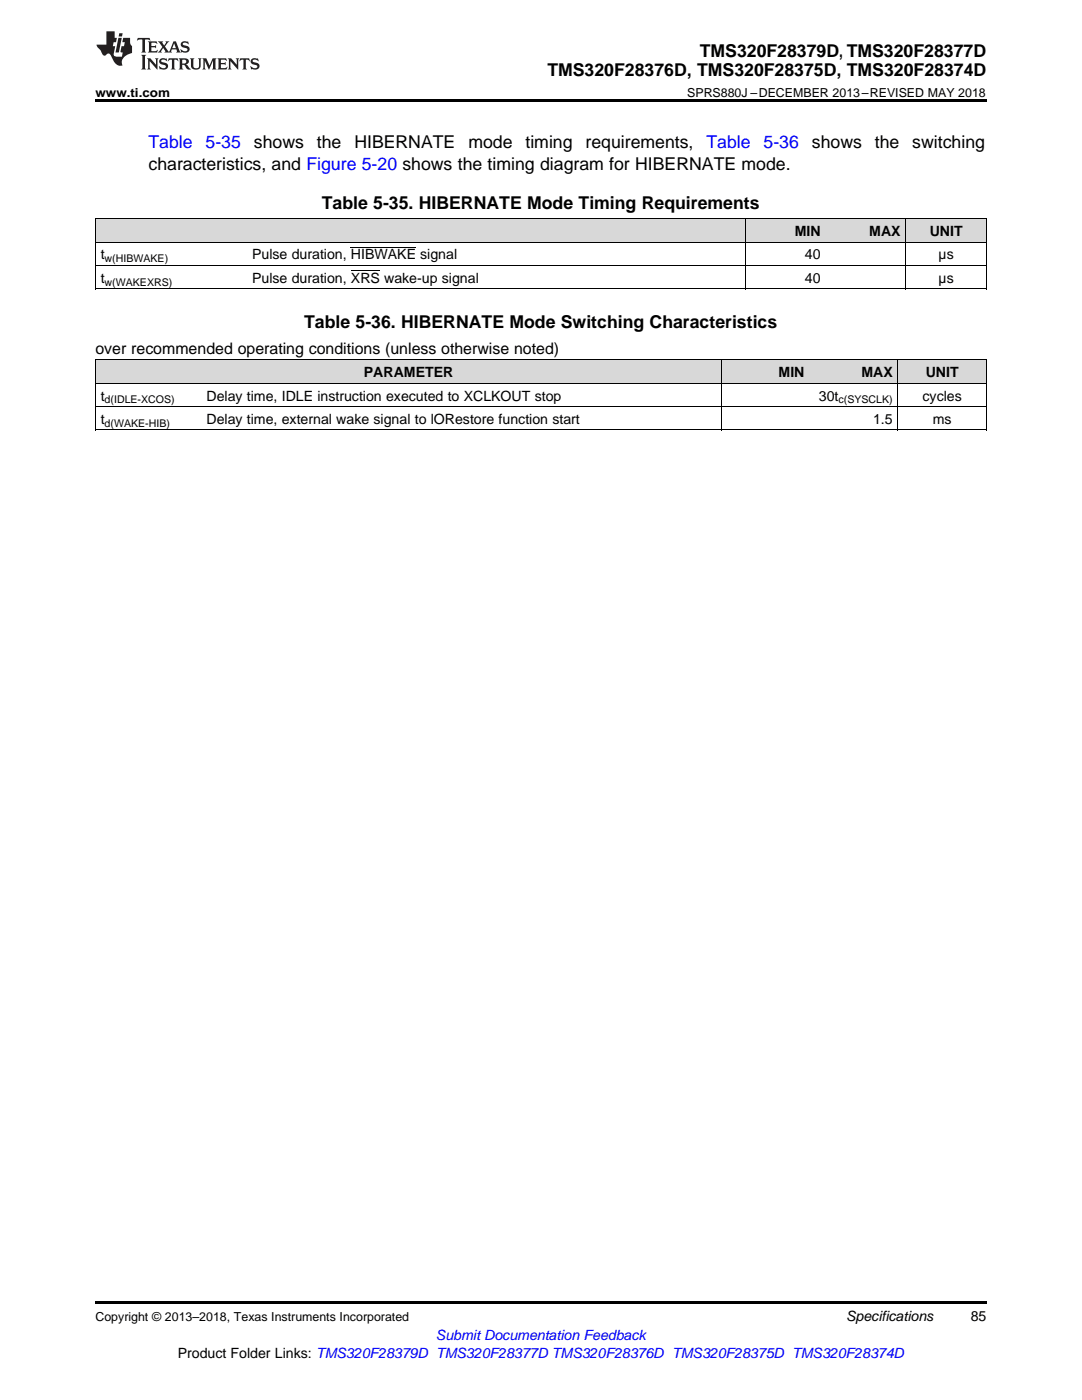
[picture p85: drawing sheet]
<svg xmlns="http://www.w3.org/2000/svg" width="216mm" height="279mm" viewBox="0 0 216 279" stroke-linecap="round" stroke-linejoin="round" font-family="sans-serif">
<defs><g id="words">
<g font-size="3.5">
<text x="139.6" y="11.3">TMS320F28379D, TMS320F28377D</text>
<text x="109.2" y="15.2">TMS320F28376D, TMS320F28375D, TMS320F28374D</text>
<text x="50.7" y="29.6">shows</text>
<text x="63.2" y="29.6">the</text>
<text x="70.7" y="29.6">HIBERNATE</text>
<text x="93.5" y="29.6">mode</text>
<text x="104.8" y="29.6">timing</text>
<text x="116.8" y="29.6">requirements,</text>
<text x="162" y="29.6">shows</text>
<text x="174.6" y="29.6">the</text>
<text x="182" y="29.6">switching</text>
<text x="29.6" y="33.9">characteristics, and Figure 5-20 shows the timing diagram for HIBERNATE mode.</text>
<text x="64.2" y="41.6">Table 5-35. HIBERNATE Mode Timing Requirements</text>
<text x="60.7" y="65.5">Table 5-36. HIBERNATE Mode Switching Characteristics</text>
</g>
<g font-size="3.5" fill="#00f">
<text x="29.6" y="29.6">Table</text>
<text x="41" y="29.6">5-35</text>
<text x="141" y="29.6">Table</text>
<text x="152.4" y="29.6">5-36</text>
</g>
<text font-size="3.2" x="19" y="70.6">over recommended operating conditions (unless otherwise noted)</text>
<g font-size="2.8">
<text x="158.6" y="47.1">MIN</text>
<text x="173.5" y="47.1">MAX</text>
<text x="185.5" y="47.1">UNIT</text>
<text x="20.1" y="51.8">t</text>
<text x="50.3" y="51.8">Pulse duration, HIBWAKE signal</text>
<text x="160.6" y="51.8">40</text>
<text x="187.3" y="51.8">µs</text>
<text x="20.1" y="56.4">t</text>
<text x="50.3" y="56.4">Pulse duration, XRS wake-up signal</text>
<text x="160.6" y="56.4">40</text>
<text x="187.3" y="56.4">µs</text>
<text x="72.6" y="75.3">PARAMETER</text>
<text x="155.4" y="75.3">MIN</text>
<text x="171.9" y="75.3">MAX</text>
<text x="184.7" y="75.3">UNIT</text>
<text x="20.1" y="79.9">t</text>
<text x="41.2" y="79.9">Delay time, IDLE instruction executed to XCLKOUT stop</text>
<text x="163.4" y="79.9">30t</text>
<text x="184.1" y="79.9">cycles</text>
<text x="20.1" y="84.6">t</text>
<text x="41.2" y="84.6">Delay time, external wake signal to lORestore function start</text>
<text x="174.2" y="84.6">1.5</text>
<text x="186.1" y="84.6">ms</text>
<text x="168.8" y="263.6">Specifications</text>
<text x="193.7" y="263.6">85</text>
<text x="35.5" y="270.9">Product Folder Links: TMS320F28379D TMS320F28377D TMS320F28376D TMS320F28375D TMS320F28374D</text>
</g>
<text font-size="2.8" fill="#00f" x="87" y="267.4">Submit Documentation Feedback</text>
<g font-size="2.5">
<text x="19" y="19.3">www.ti.com</text>
<text x="137.1" y="19.3">SPRS880J –DECEMBER 2013–REVISED MAY 2018</text>
<text x="19" y="263.6">Copyright © 2013–2018, Texas Instruments Incorporated</text>
</g>
<g font-size="2.1">
<text x="20.9" y="52.4">w(HIBWAKE)</text>
<text x="20.9" y="57">w(WAKEXRS)</text>
<text x="20.9" y="80.5">d(IDLE-XCOS)</text>
<text x="167.3" y="80.5">c(SYSCLK)</text>
<text x="20.9" y="85.2">d(WAKE-HIB)</text>
</g>
</g></defs>
<g fill="#d8d8d8">
<path d="M19 71.9h21.1v4.7h-21.1z"/>
<path d="M40.1 71.9h103.9v4.7h-103.9z"/>
<path d="M144 71.9h17.6v4.7h-17.6z"/>
<path d="M161.6 71.9h17.6v4.7h-17.6z"/>
<path d="M179.2 71.9h17.6v4.7h-17.6z"/>
<path d="M19 43.7h30.2v4.7h-30.2z"/>
<path d="M49.2 43.7h99.6v4.7h-99.6z"/>
<path d="M148.8 43.7h16v4.7h-16z"/>
<path d="M164.8 43.7h16v4.7h-16z"/>
<path d="M180.8 43.7h16v4.7h-16z"/>
</g>
<path d="M19 19.9h177.8v.5h-177.8zM19 259.7h177.8v.5h-177.8z" fill="#000"/>
<g fill="none" stroke="#000" stroke-width=".2">
<path d="M19 57.7h177.8M19 53h177.8M19 48.3h177.8M19 43.7h177.8M19.1 43.7v14M148.8 43.7v14M180.8 43.7v14M196.8 43.7v14M19 76.5h177.8M19 71.8h177.8M19.1 71.9v14M144 71.9v14"/>
<path d="M179.2 71.9v14M196.8 71.9v14M19 85.8h177.8M19 81.2h177.8"/>
</g>
<g fill="#231f20">
<path d="M27.5 7.6l-.1 .5 .4-.2h.6v.1v2.1l-.2 .4h1l-.3-.4v-2.1l.1-.1h.5l.5 .2-.2-.5zM29.5 8.3l.2 .3v1.5l-.2 .4h1.8l.2-.6a1.04 1.04 0 0 1-1.3 .2v-.7h.6l.3 .2v-.6l-.3 .2h-.6v-.6l.8-.1 .4 .3-.2-.5zM31.5 8.3l.9 1.1-.9 1.1h.8l-.2-.2 .5-.7 .4 .7-.2 .2h1.5l-.1-.2 .1-.4h.9l.1 .4-.2 .2h1l-.3-.3-.7-1.9h-.5l-.9 2-.8-1 .9-1h-.8l.1 .3-.3 .5-.4-.6 .2-.2zM34.7 8.6l.4 1h-.7zM36.3 8.4a.63 .63 0 0 0-.2 .7 .63 .63 0 0 0 .6 .4l.6 .2 .1 .2a.75 .75 0 0 1-.7 .4 .75 .75 0 0 1-.6-.5l.1 .7 .1-.1a1.11 1.11 0 0 0 1.5-.6 1.13 1.13 0 0 0-1.2-.8l-.1-.4a1.04 1.04 0 0 1 1.2 .2l-.2-.5-.1 .1-.5-.2zM28.2 10.9l.2 .4v2.2l-.2 .4h1l-.3-.4v-2.2l.3-.4zM29.3 11.6l.3 .4v1.5l-.3 .4h.8l-.2-.4v-1.3l1.5 1.7v-1.9l.2-.4h-.7l.2 .4v.9l-1.1-1.3zM32 11.8a.62 .62 0 0 0-.2 .7 .62 .62 0 0 0 .6 .4l.6 .1 .1 .3a.76 .76 0 0 1-.7 .3 .76 .76 0 0 1-.6-.4l.1 .7 .1-.1a1.11 1.11 0 0 0 1.5-.6 1.13 1.13 0 0 0-1.2-.8l-.1-.4a1.04 1.04 0 0 1 1.2 .2l-.2-.6-.1 .1-.5-.1zM33.7 11.6l-.2 .6a.61 .61 0 0 1 .8-.3v1.6l-.2 .4h.9l-.2-.4v-1.6a.63 .63 0 0 1 .8 .3l-.2-.6zM35.6 11.6l.3 .4v1.5l-.3 .4h1l-.2-.2v-.8l.5 .2a.76 .76 0 0 0 1.2 .7l-1-1a.58 .58 0 0 0 .6-.5 .58 .58 0 0 0-.5-.6zM36.4 11.9h.1a.45 .45 0 0 1 .5 .1 .45 .45 0 0 1 .1 .5l-.7 .2zM37.9 11.6l.2 .2a2.17 2.17 0 0 0 .3 1.9 .99 .99 0 0 0 1.6-.6v-1.1l.2-.4h-.7l.2 .2a1.92 1.92 0 0 1-.2 1.8 .6 .6 0 0 1-.9-.5v-1.1l.2-.4zM40.4 11.6l.2 .4v1.5l-.2 .4h.7l-.2-.4v-1.4l.8 1.8 .8-1.8v1.4l-.2 .4h.9l-.2-.4v-1.5l.2-.4h-.8l-.6 1.5-.6-1.5zM43.4 11.6l.2 .4v1.5l-.2 .4h1.8l.2-.6a1.04 1.04 0 0 1-1.3 .1v-.6h.5l.4 .2v-.6l-.4 .2h-.5v-.7h.8l.3 .3-.1-.6zM45.5 11.6l.2 .4v1.5l-.2 .4h.7l-.2-.4v-1.3l1.5 1.7v-1.9l.2-.4h-.7l.2 .4v.9l-1.1-1.3zM47.9 11.6l-.1 .6a.61 .61 0 0 1 .8-.3v1.6l-.3 .4h1l-.3-.4 .1-1.6a.63 .63 0 0 1 .7 .3l-.1-.6zM50.2 11.8a.62 .62 0 0 0-.2 .7 .62 .62 0 0 0 .6 .4l.6 .1 .2 .3a.76 .76 0 0 1-.8 .3 .76 .76 0 0 1-.6-.4l.1 .7 .2-.1a1.11 1.11 0 0 0 1.5-.6 1.13 1.13 0 0 0-1.3-.8l-.1-.4a1.04 1.04 0 0 1 1.2 .2l-.1-.6-.2 .1-.5-.1z"/>
<path d="M21.2 6.3v2.6h-1.9l.1 .4 .7 .9a.91 .91 0 0 0 1 .8 .56 .56 0 0 1 .5-.3 .56 .56 0 0 1 .5 .3l.4 .8a1.53 1.53 0 0 0 1.9 1.2 1.54 1.54 0 0 1 1-2.1l.9-.3v-1.4a1.52 1.52 0 0 1-.3-1.6h-1.4l-.2 .8h.5l-.2 .8h-.4l-.2 1v.2l.4 .1-.2 .8a1.93 1.93 0 0 1-1.6-.3l.3-1.8h-.5l.2-.8h.4l.2-.8h-.4v-1.3zM23.6 7.6l-.6 2.9h.7l.6-2.9zM23.8 6.6l-.1 .7h.6l.2-.7z"/>
</g>
<path d="M70 54h5.8M70 49.3h13" fill="none" stroke="#000" stroke-width=".2"/>
<use href="#words"/>
</svg>
